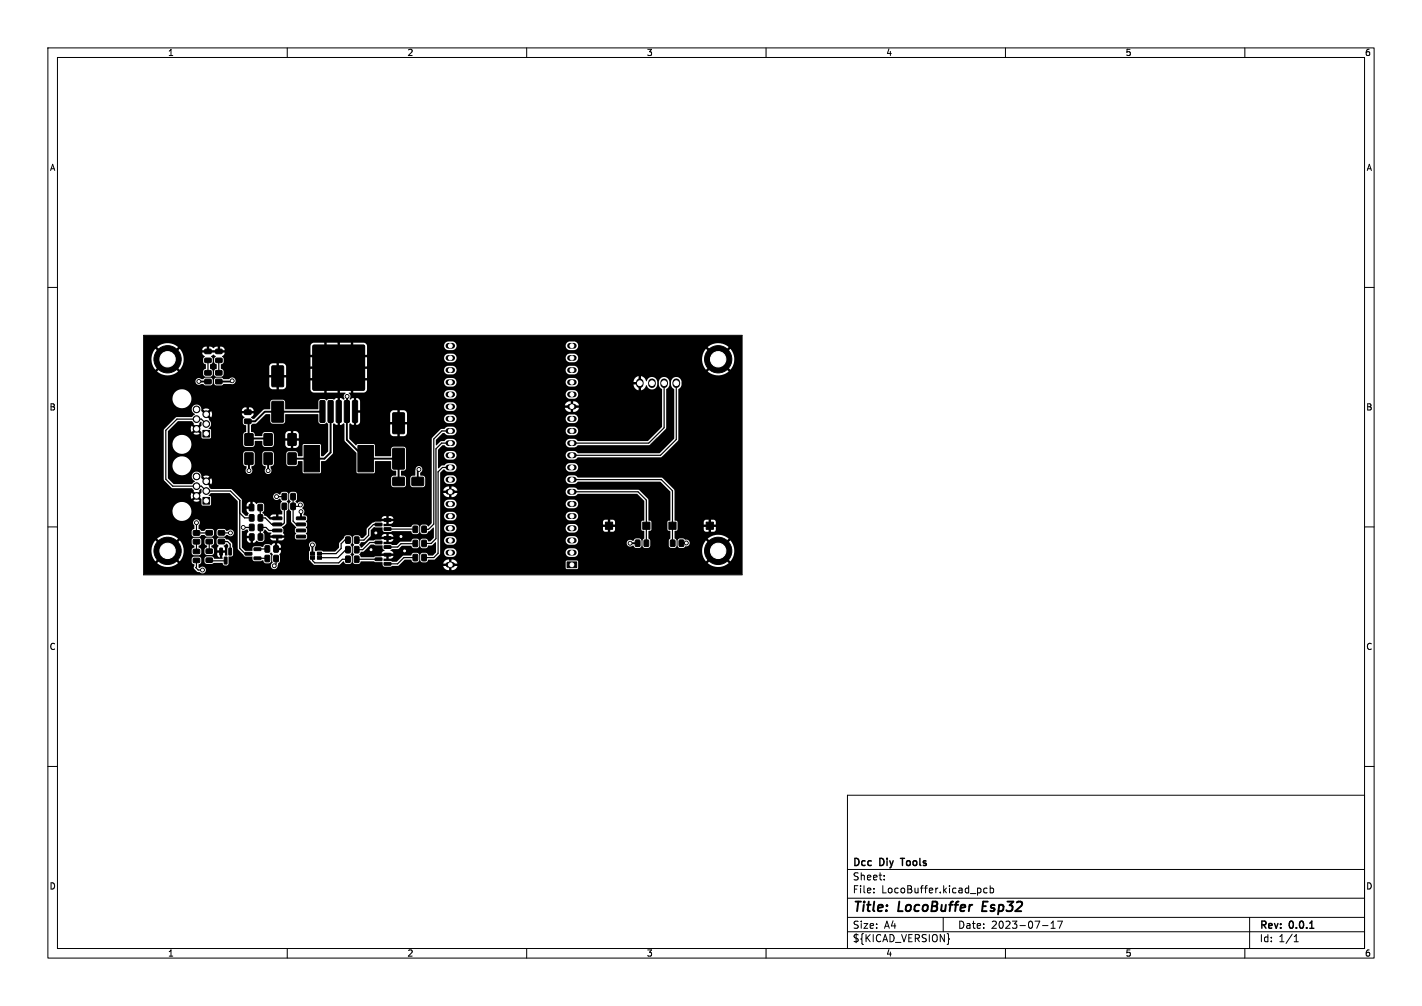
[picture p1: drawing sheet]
<svg xmlns="http://www.w3.org/2000/svg" width="297mm" height="210mm" viewBox="0 0 297 210" stroke-linecap="round" stroke-linejoin="round" font-family="sans-serif">
<defs><g id="words">
<g font-size="2.8">
<text x="178" y="190.9">Title:</text>
<text x="187.7" y="190.9">LocoBuffer</text>
<text x="206" y="190.9">Esp32</text>
</g>
<g font-size="2.1">
<text x="178" y="184">Sheet:</text>
<text x="178" y="181.2">Dcc</text>
<text x="183.8" y="181.2">Diy</text>
<text x="188.9" y="181.2">Tools</text>
<text x="178" y="186.7">File:</text>
<text x="184.1" y="186.7">LocoBuffer.kicad_pcb</text>
<text x="178" y="196.9">${KICAD_VERSION}</text>
<text x="178" y="194.1">Size:</text>
<text x="184.7" y="194.1">A4</text>
<text x="200" y="194.1">Date:</text>
<text x="207" y="194.1">2023-07-17</text>
<text x="263" y="194.3">Rev:</text>
<text x="263" y="196.9">Id:</text>
<text x="267.1" y="196.9">1/1</text>
<text x="269.4" y="194.3">0.0.1</text>
</g>
<g font-size="1.8">
<text x="35" y="11.9">1</text>
<text x="85" y="11.9">2</text>
<text x="135" y="11.9">3</text>
<text x="185" y="11.9">4</text>
<text x="235" y="11.9">5</text>
<text x="285" y="11.9">6</text>
<text x="10.3" y="35.9">A</text>
<text x="285.4" y="35.9">A</text>
<text x="10.3" y="85.9">B</text>
<text x="285.3" y="85.9">B</text>
<text x="10.3" y="135.9">C</text>
<text x="285.3" y="135.9">C</text>
<text x="10.3" y="185.9">D</text>
<text x="285.3" y="185.9">D</text>
<text x="35" y="199.9">1</text>
<text x="85" y="199.9">2</text>
<text x="135" y="199.9">3</text>
<text x="185" y="199.9">4</text>
<text x="235" y="199.9">5</text>
<text x="285" y="199.9">6</text>
</g>
</g></defs>
<g fill="none" stroke="#000" stroke-width=".21">
<path d="M10 10h277v190h-277zM12 12h273v186h-273zM60 10v2M110 10v2M160 10v2M210 10v2M260 10v2M10 60h2M285 60h2M30 70h125v50h-125zM10 110h2M285 110h2"/>
<path d="M10 160h2M285 160h2M177 166h108v32h-108zM60 198v2M110 198v2M160 198v2M177 194.5h108M177 191.5h108M177 187.5h108M177 181.5h108M182.5 186.3v.1M182.5 185.5v.1"/>
<path d="M184.7 183.6v.1M184.7 182.8v.1M197 191.5v3M198.1 195.8l.2 .2-.2 .2M204.8 185.5v.8M206.2 185.5l-.5-.1-.2 .3 .1 .6h.6M206.8 185.5l.4-.1 .3 .3-.1 .6h-.6M206.8 184.9v1.5M210 198v2M217.7 193.2h1.2M219.5 193.8h.9M219.5 192.7l.5-.4v1.5"/>
<path d="M220.9 192.3h1l-.7 1.5M260 198v2M261 191.5v6.5M270.3 196.6h.9M270.3 195.5l.4-.4v1.5"/>
</g>
<path d="M188.1 179.2h.8M273.6 193.8h.8" fill="none" stroke="#000" stroke-width=".3"/>
<g fill="none" stroke="#000" stroke-width=".4">
<path d="M41.5 79.6l1.9 .1M48.5 79.5l-.2 .2h-2.6M51.9 87.9v3.6h4.2M52 95.8v2.5M56 95.8v2.5M67.3 85.9l-12 .1-2 2h-1.6M69 85.9v8.5l-1.3 1.4h-6.7M72.5 82.7l-.1 9.1 4 4h6.9v4.7M72.5 85.8l-.1 .1M87.5 98l-.2 .3v2.2M62.9 106.8v1.4M65.3 115.5v.1"/>
<path d="M65.3 113.8v1.7M131.6 113.4h1.6M142 113.4h1.3M205.4 188.2l-.3 2h1"/>
</g>
<g fill="#000" stroke="#000" stroke-width=".21">
<path d="M42.8 77.4l1.2-.1 .1 .3v.6l-.2 .1h-1l-.2-.2zM42.8 79.2h1.2l.1 .2v.6l-.2 .2-1-.1-.2-.2zM42.8 72.9h1.2l.1 .2v.6l-.2 .1h-1l-.2-.2zM42.8 74.8h1.2l.1 .2v.6l-.2 .1h-1l-.2-.2zM45.1 77.4l1.1-.1 .2 .3v.6l-.3 .1h-.9l-.2-.2zM45.1 79.2h1.1l.2 .2v.6l-.3 .2-.9-.1-.2-.2zM45.1 72.9h1.2l.1 .2v.6l-.2 .1h-1l-.2-.2zM45.1 74.8h1.2l.1 .2v.6l-.2 .1h-1l-.2-.2zM65.4 72.1h5.1v4.4h-5.1zM71 72.1h5.1v4.4h-5.1zM42.4 89.8h1.4v1.4h-1.4zM51.1 87.5h1.2l.2 .2v.6l-.3 .1h-1l-.2-.2z"/>
<path d="M51.1 85.6h1.2l.2 .2v.6l-.3 .2-1-.1-.2-.2zM51.2 90.6h1.6v2.3h-1.6zM51.2 94.6h1.6v2.3h-1.6zM55.2 90.6h1.6v2.3h-1.6zM55.2 94.6h1.6v2.3h-1.6zM56.8 83.8l2.2-.1 .2 .2 .1 4-.2 .2h-2.1l-.2-.1zM56.8 76.4h2.2l.2 .1 .1 4-.2 .2h-2.1l-.2-.1zM60.2 94.6h1.6v2.3h-1.6zM60.2 90.6h1.6v2.3h-1.6zM63.5 93h3.2v5.5h-3.2zM65.4 77h5.1v4.4h-5.1zM65.4 72.1h10.7v9.3h-10.7z"/>
<path d="M66.9 83.7l.8-.1 .2 .2v4.2l-.2 .2h-.7l-.2-.2zM68.6 83.7l.7-.1 .3 .2v4.2l-.3 .2h-.6l-.2-.2zM70.3 83.7l.7-.1 .3 .2v4.2l-.3 .2h-.6l-.2-.2zM71 77h5.1v4.4h-5.1zM72 83.7l.7-.1 .3 .2v4.2l-.3 .2h-.6l-.2-.2zM73.7 83.7l.7-.1 .3 .2v4.2l-.3 .2h-.6l-.2-.2zM74.7 93h3.3v5.5h-3.3zM82.1 93.6l2.2-.1 .2 .2v4l-.2 .2-2 .1-.3-.2zM82.1 86.2l2.2-.1 .2 .2v4l-.2 .2h-2l-.3-.1zM40.4 116.6l1.2-.1 .1 .2v.6l-.2 .2h-1l-.2-.3zM40.4 114.7l1.2-.1 .1 .3v.6l-.2 .1h-1l-.2-.2zM40.4 112.6h1.2l.1 .2v.6l-.2 .2h-1l-.2-.3z"/>
<path d="M40.4 110.8h1.2l.1 .2v.6l-.2 .2-1-.1-.2-.2zM42.4 103.8h1.4v1.4h-1.4zM43.1 116.5h1.2l.1 .2v.6l-.2 .1h-1l-.2-.2zM43.1 114.6h1.2l.1 .2v.6l-.2 .1h-1l-.2-.2zM43.1 112.6h1.1l.2 .2v.6l-.2 .2-1-.1-.2-.2zM43.1 110.8l1.1-.1 .2 .3v.6l-.2 .1h-1l-.2-.2zM45.9 114.4l.6 .1-.1 1.4-.5-.1zM45.6 110.8l1.2-.1 .1 .3v.6l-.2 .1h-1l-.2-.2zM45.6 112.6h1.2l.1 .2v.6l-.2 .2-1-.1-.2-.2zM46.9 116.3l.5 .1-.1 1.3h-.5zM47.8 114.4l.6 .1-.1 1.4-.5-.1zM52.1 107.5l.7-.1 .3 .2v1l-.2 .2h-.6l-.2-.1z"/>
<path d="M52.1 109.5l.7-.1 .3 .2v1l-.2 .2h-.6l-.2-.1zM51.2 115.3h1.3l.1 .5-1.3 .1zM52.1 105.3h.7l.2 .1v1l-.1 .2-.6 .1-.3-.2zM52.1 111.5l.7-.1 .3 .2v1l-.2 .2h-.6l-.2-.1zM54 107.5l.7-.1 .2 .2v1l-.2 .2h-.6l-.2-.1zM54 109.5l.7-.1 .2 .2v1l-.1 .2h-.7l-.2-.1zM53.1 116.3h1.3l.1 .5h-1.4zM53.1 114.4h1.3l.1 .5h-1.4zM53.9 105.3h.7l.3 .1v1l-.2 .2-.6 .1-.2-.2zM54 111.5l.7-.1 .2 .2v1l-.1 .2h-.7l-.2-.1zM55.4 114l.7-.1 .2 .2v.9l-.1 .3h-.6l-.3-.2zM55.4 116l.7-.1 .2 .2v.9l-.1 .3h-.6l-.3-.2z"/>
<path d="M57 107.9h1.8l.1 .5-1.9 .1zM57 109.2h1.8l.1 .5-1.9 .1zM57 110.5h1.8l.1 .5h-1.9zM57 111.8l1.8-.1 .1 .5-1.9 .1zM57.2 114l.7-.1 .3 .2v.9l-.2 .3h-.6l-.2-.2zM57.2 116l.7-.1 .3 .2v.9l-.2 .3h-.6l-.2-.2zM59 103h.7l.2 .1v1l-.2 .3h-.6l-.2-.2zM59 105.1l.7-.1 .2 .2v1l-.2 .2h-.6l-.2-.1zM60.8 103h.7l.2 .1v1l-.1 .3h-.6l-.3-.2zM60.8 105.1l.7-.1 .2 .2v1l-.1 .2h-.6l-.3-.1zM61.9 111.8l1.8-.1 .1 .5-1.8 .1zM61.9 110.5h1.8l.1 .5h-1.8z"/>
<path d="M61.9 109.2h1.8l.1 .5-1.8 .1zM61.9 107.9h1.8l.1 .5-1.8 .1zM64.9 116.1h.8v.7h-.8zM64.9 115.2h.8v.7h-.8zM66.3 115.2h.8v.7h-.8zM66.3 116.1h.8v.7h-.8zM72.2 112.1h.7l.3 .1v1l-.2 .2-.6 .1-.2-.2zM72.2 116.1h.7l.3 .1v1l-.2 .2-.6 .1-.2-.2zM72.2 114.1h.7l.3 .1v1l-.2 .2-.6 .1-.2-.2zM74.1 112.1h.7l.2 .1v1l-.1 .2-.7 .1-.2-.2zM74.1 116.1h.7l.2 .1v1l-.1 .2-.7 .1-.2-.2zM74.1 114.1h.7l.2 .1v1l-.1 .2-.7 .1-.2-.2z"/>
<path d="M78.4 113h1.3l.1 .5h-1.4zM78.4 116.5h1.3l.1 .5h-1.4zM78.4 109.2h1.3l.1 .5-1.4 .1zM80.2 113.9h1.4l.1 .5-1.4 .1zM80.2 112h1.4l.1 .5-1.4 .1zM80.2 117.4h1.4l.1 .5-1.4 .1zM80.2 115.5h1.4l.1 .5-1.4 .1zM80.2 110.2h1.4l.1 .5h-1.4zM80.2 108.3h1.4l.1 .5h-1.4zM82.1 99.7h2.3v1.6h-2.3zM86.3 115.8l.7-.1 .2 .2 .1 .9-.2 .3h-.6l-.2-.2zM86.3 112.8h.7l.2 .1 .1 1-.2 .2h-.6l-.2-.1z"/>
<path d="M86.3 109.9l.7-.1 .2 .2 .1 1-.2 .2h-.6l-.2-.2zM86.1 99.7h2.3v1.6h-2.3zM88.1 115.8l.7-.1 .3 .2v.9l-.2 .3h-.6l-.2-.2zM88.1 112.8h.7l.3 .1v1l-.2 .2h-.6l-.2-.1zM88.1 109.9l.7-.1 .3 .2v1l-.2 .2h-.6l-.2-.2zM118.5 117.3h2v1.2h-2zM126.5 109h1.4v1.5h-1.4zM132.7 112.8l.7-.1 .3 .2v.9l-.2 .3h-.6l-.2-.2zM134.2 109h1.6v1.5h-1.6zM134.6 112.8l.7-.1 .2 .2v.9l-.1 .3h-.7l-.2-.2zM140.1 112.8l.7-.1 .2 .2v.9l-.1 .3h-.7l-.2-.2zM139.7 109h1.5v1.5h-1.5z"/>
<path d="M141.9 112.8l.7-.1 .2 .2v.9l-.1 .3h-.6l-.3-.2zM147.5 109h1.5v1.5h-1.5z"/>
<circle cx="35" cy="75" r="2.85"/>
<circle cx="41.5" cy="79.6" r=".4"/>
<circle cx="48.5" cy="79.5" r=".4"/>
<circle cx="150" cy="75" r="2.85"/>
<circle cx="41" cy="87.5" r=".7"/>
<circle cx="41" cy="99.5" r=".7"/>
<circle cx="41" cy="85.5" r=".7"/>
<circle cx="41" cy="89.5" r=".7"/>
<circle cx="43.1" cy="88.5" r=".7"/>
<circle cx="43.1" cy="86.5" r=".7"/>
<circle cx="52" cy="98.3" r=".4"/>
<circle cx="56" cy="98.3" r=".4"/>
<circle cx="72.5" cy="82.8" r=".4"/>
<circle cx="87.5" cy="98" r=".4"/>
<circle cx="35" cy="115" r="2.85"/>
<circle cx="41" cy="109.1" r=".4"/>
<circle cx="41" cy="101.5" r=".7"/>
<circle cx="41" cy="103.5" r=".7"/>
<circle cx="42.3" cy="119" r=".4"/>
<circle cx="43.1" cy="102.5" r=".7"/>
<circle cx="43.1" cy="100.5" r=".7"/>
<circle cx="48.1" cy="111.3" r=".4"/>
<circle cx="50.8" cy="110.1" r=".4"/>
<circle cx="57.3" cy="118.1" r=".4"/>
<circle cx="57.8" cy="103.7" r=".4"/>
<circle cx="62.7" cy="105.4" r=".4"/>
<circle cx="62.9" cy="106.8" r=".4"/>
<circle cx="65.2" cy="113.8" r=".4"/>
<circle cx="77.5" cy="114.8" r=".4"/>
<circle cx="78.5" cy="111.2" r=".4"/>
<circle cx="83.8" cy="112" r=".4"/>
<circle cx="84.5" cy="115" r=".4"/>
<circle cx="131.6" cy="113.4" r=".4"/>
<circle cx="143.3" cy="113.4" r=".4"/>
<circle cx="150" cy="115" r="2.85"/>
</g>
<g fill="none" stroke="#000" stroke-width="1.2">
<path d="M93.7 79.8h.7M93.7 77.3h.7M93.7 74.7h.8M93.7 72.2h.8M119.1 79.8h.7M119.1 77.3h.7M119.1 74.7h.7M119.1 72.2h.7M93.7 97.6h.7M93.7 95h.7M93.7 92.5h.7M93.7 90h.7"/>
<path d="M93.7 87.4h.7M93.7 84.9h.7M93.7 82.3h.7M119.1 97.6h.7M119.1 95h.7M119.1 92.5h.7M119.1 90h.7M119.1 87.4h.7M119.1 84.9h.7M119.1 82.3h.7M93.7 115.4h.7M93.7 112.8h.7"/>
<path d="M93.7 110.3h.7M93.7 107.7h.7M93.7 105.2h.7M93.7 102.7h.7M93.7 100.1h.7M93.7 117.9h.7M119.1 115.4h.7M119.1 112.8h.7M119.1 110.3h.7M119.1 107.7h.7M119.1 105.2h.7M119.1 102.7h.7"/>
<path d="M119.1 100.1h.7"/>
</g>
<path d="M133.6 79.8v.4M136.2 79.8v.4M138.7 79.8v.4M141.2 79.8v.4" fill="none" stroke="#000" stroke-width="1.6"/>
<g fill="none" stroke="#000" stroke-width=".25">
<path d="M43.4 75.2v2.6M45.7 75.3v2.5M43.1 88.5l-1-1h-5.1l-2.4 2.3v10.2l1.5 1.5h6l1 1h5.1l1.9 2v10l1.1 1.1h.7M94.1 92.5h-1.9l-1.1 1.2v18.8l-1 1h-1.5M94.1 90h-1.8l-1.7 1.7v17.7l-1.1 1.1h-.9M94.1 97.6h-1.7l-.9 .9v17l-.9 .9h-2M138.7 80v9.3l-3.2 3.2h-16M141.2 80v11.7l-3.2 3.3h-18.5M41 111.3h2.7M41 109.1v2M41 112.9v2.2M41 117v1.4l-.1 .1 .5 .5h.9"/>
<path d="M43.7 112.9v2.2M43.8 117.1h3.3M46.2 113.1h1.3l.6 .5v1.5M46.3 111.3h1.8M50.1 107.1l1 1h1.5M50.8 110.1h1.7M50.8 110.1h.1M53.8 116.5h2M53.9 114.6h1.9M54.4 106v2.1M54.4 110.1v2.2M54.4 110.1h1.2l.6 .6h1.7"/>
<path d="M57.7 116.6v1.1l-.4 .4M57.8 103.7h1.6M59.4 105.7v3.5l-.3 .3h-2.3l-1.4-1.4h-1M61.2 103.7v5.1l.7 .7h1M62.7 105.4l-.3 .3h-1.2M65.3 116.4v.6l.4 .5h5l.8-.7h1.2M72.7 112.8h-.7l-.7 .7v1l-1.1 1.1h-3.5M72.7 114.8h-.4l-1.7 1.6h-3.9M74.5 116.8h4.6M79.1 109.5h-1.1l-1 1v1.3l-1 1h-1.5M79.1 113.2h-1.8l-1.6 1.6h-1.2M80.9 110.5h5.8"/>
<path d="M86.7 116.4h-2.3l-1.3 1.3h-2.2M86.7 113.5h-3l-.6 .7h-2.2M119.5 102.7h13.8l1.7 1.7v9M119.5 100.1h18.6l2.4 2.3v10.7"/>
</g>
<path d="M30 70.1h125l-.1 49.9h-124.8l-.1-5h1.6l.2 1.1 .7 1.1 1.3-1.2 .2 .3-1.2 1.3a3.4 3.4 0 0 0 4.4 0l-.3-.3h3.1l.2 .3 .4 .3-.1 .5 .1 .4 .6 .6 .6 .1a.73 .73 0 0 0 1-.1 .73 .73 0 0 0-.1-1.1 .73 .73 0 0 0-1.1 .3l-.1-.2v-.5l.4-.3 .1-.4h.7l.4 .5h1.2l.3-.2h1.8l.4 .5 .8-.1 .1-.2v-1.5l.7-.1 .3-.3v-1.3l-.3-1.2-.6-.6-.6-.1-.4-.3h-1.1l-.4 .2v.9l.4 .5-.3 .4v.6h1.6v-.5l-.3-.5 .6-.4 .4 .3-.2 .7v1.4l-.5 .1v-.6h-.6l.1 1.2-1.7 .1-.5-.5h-1.2l-.4 .4v.6h-.7v-.6l-.2-.3-1.3-.1-.4 .3-.1 .8h-3.1l-.9-1 .3-.3 1.2 1.2 .6-.8 .2-1h1.7l.4 .5h1.1l.4-.2 .1-.4h.7l.2 .4 .3 .1h1.1l.4-.4h.7v.6l.5 .4v-1h-1.2l-.2-1a.37 .37 0 0 1-.4-.5l.4-.2 .2-.3v-.7l-.4-.4-1.1-.1-.3 .2-.2 .3 .2 1a.37 .37 0 0 1 .4 .5l-.5 .3-.1 .8h-.7v-.7l-.5-.4v-.3l.4-.2 .1-.2v-1l-.4-.2h-1.1l-.5 .4v.7l.2 .3 .4 .2v.3l-.5 .4-.1 .8h-1.7a3.3 3.3 0 0 0-.8-2.6l-1.1 1.2-.4-.2 1.2-1.4a3.4 3.4 0 0 0-4.4 0l1.2 1.4-.3 .2-1.2-1.2a3.3 3.3 0 0 0-.9 2.2h-1.6v-3.4h10l.2 .3 .3 .2h1.1l.5-.4h.6l.4 .3h1.2l.2-.1 .2-.4h.5l.2 .4 .3 .1h1.1l.4-.3h.4a.71 .71 0 0 0 1 0 .71 .71 0 0 0-.1-1 .71 .71 0 0 0-1 .1h-.3l-.4-.4h-1.1l-.4 .4-.1 .7h-.5v-.7l-.3-.3-1.3-.1-.4 .4h-.6l-.6-.4v-.7a.72 .72 0 0 0 0-1.1 .72 .72 0 0 0-1.1 .1 .72 .72 0 0 0 .2 1v.7l-.4 .2-.2 .3v.7h-10v-4.8h6a1.98 1.98 0 0 0 2.9 1.7 1.98 1.98 0 0 0 .2-3.4 1.98 1.98 0 0 0-3.1 1.4v.3h-6v-6.7h4.2l1.8 1.8h4.1l.4 .5-.1 .1 .5 .5-.3 .4-.6-.5-.2 .6 .2 .6 .6-.4 .3 .3-.5 .5 .9 .2 .4-.2-.5-.5 .4-.3 .5 .5v1.1l.2 .2h1.5l.2-.1 .1-1.6-.5-.3 .4-.6 4 .1 1.6 1.6 .1 10.1 1.4 1.4 1.6 .1v.6l.3 .3h1.4l.5-.1 .3 .4 .2 .2h.8l.4-.3v-1.2l-.1-.3a.23 .23 0 0 1 0-.3 .23 .23 0 0 1 .2-.1 .44 .44 0 0 1 .1 .7l.1 1.3a.75 .75 0 0 0-.2 1 .75 .75 0 0 0 1.1 .2l.3-1 .4-.4v-1.1l-.2-.4 .3-.3 .1-.5-1.3-.1v-.5h1.3l-.1-.5h5.9l.2 .5v.6l-.2 .3 .1 1.6 1.1 1.1h5.1l.9-.7 .3 .4 .4 .2 .8-.1 .3-.5h.2l.1 .4 .3 .1 .7 .1 .4-.2 .2-.4h2.7l.3 .2 1.4-.1 .1 .8 .4 .2 2.8-.2 .6-.5h9.9v.5l-1 .1 .4 .6 .5 .2h.3l.1-.7h.4v.7l.6-.1 .5-.4h22.7l.3 .3h2.1l.3-.3-.1-1.3-.2-.2-2.2 .1-.2 .2v1.2h-22.7l.1-.3-1.1-.1 .1-.4 1-.1-.2-.4-.5-.4h-.5v.7h-.4l-.1-.7a1.12 1.12 0 0 0-1.2 .8h-8.9l.9-.8h1.2l.3 .4 .3 .2h.7l.3-.2 .2-.3h.2l.2 .4 1 .1 .5-.6 1.4-.1 .9-.9 .1-.3h.8l.3 .5 .5 .2h1.1a.91 .91 0 0 0 .8-.7h22.7l.2 .4 .4 .3 1.2 .1a.9 .9 0 0 0 .8-1.3h25.9l.2 1.1 .7 1.1 1.1-1.2 .4 .3-1.2 1.3a3.4 3.4 0 0 0 4.4 0l-1.2-1.4 .3-.2 1.2 1.2a3.3 3.3 0 0 0 0-4.4l-1.1 1.2-.4-.2 1.2-1.4a3.4 3.4 0 0 0-4.4 0l1.2 1.4-.3 .2-1.2-1.2a3.3 3.3 0 0 0-.9 2.2h-25.9l-.7-.5h-1a.9 .9 0 0 0-.9 1h-22.7v-.2a.9 .9 0 0 0-.9-.8h-.9a.9 .9 0 0 0-.9 1h-.8v-2.6h.8l.3 .5 .5 .3h1a.9 .9 0 0 0 .9-.8h22.7l.3 .5 .6 .3h1l.5-.3h10.4v.2a.73 .73 0 0 0 1.2 .3h.2l.5 .5 .9-.1 .3-.3v-1.1l-.2-.3-.3-.2h-.7l-.5 .5-.3-.1a.7 .7 0 0 0-.7 0 .7 .7 0 0 0-.4 .6h-10.4l.1-.1a.9 .9 0 0 0-.7-1.4h-.9a.9 .9 0 0 0-.9 1h-22.7v-.2a.9 .9 0 0 0-.9-.8h-.9a.9 .9 0 0 0-.9 1h-.8v-2.5h.8l.3 .5 .5 .3h1a.9 .9 0 0 0 .9-.8h22.7l.2 .4 .4 .3 1.2 .1a.9 .9 0 0 0 .8-.7h5.2l.3 .5h.7v-1h.6v1h.5l.4-.3 .1-.7h-2.6v.5h-5.2a.89 .89 0 0 0-.4-1h6.6v-1h.6v1h1v-.5l-.4-.5h-1.7l-.4 .3-.1 .7-6.9-.1a.9 .9 0 0 0-.9 1h-22.7v-.2a.9 .9 0 0 0-.9-.8h-.9a.9 .9 0 0 0-.9 1h-.8v-2.6h.8l.3 .5 .6 .3h1.2l.3-.3 .3-.5h22.7l.1 .2a.89 .89 0 0 0 .8 .6h1a.9 .9 0 0 0 .8-.9 .9 .9 0 0 0-.9-.9h-.9a.9 .9 0 0 0-.9 1h-22.7v-.2a.9 .9 0 0 0-.9-.8h-.9a.9 .9 0 0 0-.9 1h-.8v-2.5h.8l.3 .5 .6 .3 1.2-.1 .3-.2 .3-.5h22.7l.1 .2a.89 .89 0 0 0 .8 .6h1a.9 .9 0 0 0 .8-1 .9 .9 0 0 0-.9-.8h-.9a.9 .9 0 0 0-.9 1h-22.7v-.2a.9 .9 0 0 0-.9-.8h-.9a.9 .9 0 0 0-.9 1h-.8v-2.9h1.7v.5h-1l.1 .3 .4 .5 .7 .1v-.7l.4-.1 .1 .8a1.12 1.12 0 0 0 1.2-.9h-1l-.1-.1h23.7l.3 .5 .6 .3 1-.1 .7-.4h12.3l1.6 1.5v4l-.5 .1-.2 .3 .1 1.6 .6 .3v1.5l-.4 .4v1.2l.1 .2 .4 .2h.7l.3-.3 .1-1.2-.4-.5v-1.5l.6-.3 .1-1.6-.2-.3-.5-.1v-4.3l-1.9-2-12.8-.1-.7-.4h-1a.9 .9 0 0 0-.9 1h-23.7l.1-.4h1l-.1-.3-.4-.4-.7-.1v.6l-.4 .1-.1-.7a1.12 1.12 0 0 0-1.2 .8h-.7v-2.2h.8l.3 .5 .6 .3h1.2l.3-.3 .3-.5h22.7l.3 .5 .6 .3h1l.7-.5h17.2l2.1 2.2v5.9l-.5 .1-.1 .3v1.6l.6 .3v1.5l-.3 .4v1.2l.1 .2 .4 .2 .8-.1 .3-.4h.2l.2 .3 .2 .2h.8l.4-.3a.8 .8 0 0 0 .8-.3 .8 .8 0 0 0 0-.9l-.3-.2h-.5l-.4-.3-.9 .1-.3 .3v1.1h-.2v-1.1l-.4-.5v-1.5h.5l.1-.3h5.5l.4 .5h1.6l.5-.3v-.7h-1v1h-.5v-1h-1v.5h-5.5v-1h8v-.7l-.4-.3h-.6v1h-.5v-1l-.9 .1-.1 .9h-5.5v-.7l-.6-.2v-6.3l-2.6-2.6h-17.6l-.7-.5h-1a.9 .9 0 0 0-.9 1h-22.7v-.2a.9 .9 0 0 0-.9-.8h-.9a.9 .9 0 0 0-.9 1h-.8v-1.5l.7-.7h.3l.6 .5h1.1l.5-.3 .3-.5h22.7l.2 .4 .4 .3 1.2 .1a.9 .9 0 0 0 .9-.9 .9 .9 0 0 0-.9-.9h-.9a.9 .9 0 0 0-.9 1h-22.7v-.2a.9 .9 0 0 0-.9-.8l-1.2 .1a.84 .84 0 0 1-1 .4l-.7 .6-.1-.1v-2.6h1.2l.1 .2a.89 .89 0 0 0 .8 .6h1.2l.3-.3 .3-.5h22.7l.3 .5 .6 .3h1l.7-.4h17.4l3.6-3.6v-10.7a1.31 1.31 0 0 0 .6-1.6 1.11 1.11 0 0 0-1.1-.9 1.11 1.11 0 0 0-1.1 1l.1 .9 .6 .7v10.2l-3 3.1h-17.1l-.7-.4-1-.1a.9 .9 0 0 0-.9 1h-22.7v-.2a.9 .9 0 0 0-.9-.8h-.9a.9 .9 0 0 0-.9 1h-1.2v-1.2l.9-.9 .5-.1 .6 .5h1.1a.91 .91 0 0 0 .8-.8h22.7l.3 .5 .6 .3h1l.7-.5h14.9l3.5-3.5v-8.1l.2-.1a1.44 1.44 0 0 0 .3-2 1.11 1.11 0 0 0-1.2-.5 1.11 1.11 0 0 0-.8 1l.1 .9 .6 .7v7.8l-3 2.9-14.6 .1-.7-.5h-1a.9 .9 0 0 0-.9 1h-22.7v-.2a.9 .9 0 0 0-.9-.8h-1l-.7 .5h-.7l-.9 .9-.2-.1v-1.1l1.4-1.4h.5l.6 .4h1.1a.91 .91 0 0 0 .8-.7h22.7l.2 .4 .4 .3 1.2 .1a.9 .9 0 0 0 .9-.9 .9 .9 0 0 0-.9-.9h-.9a.9 .9 0 0 0-.9 1h-22.7v-.2a.9 .9 0 0 0-.9-.8h-1l-.7 .4-.7 .1-1.9 1.9v17.7l-.7 .7-.5-.4h-.7l-.4 .2-.1 .2v1.2l.1 .2 .4 .2 .8-.1 .3-.4 .4-.2 .7-.7 .1 .1v2.1l-.8 .7h-.4l-.2-.4-.2-.1h-1l-.2 .4v1l.2 .5h1l.2-.1 .2-.4 .8-.1 .8-.6 .1 2.1-.7 .7h-1l-.2-.4-.2-.2-1 .1-.2 .3v1.1h-.2v-1l-.2-.3-.3-.2h-.7l-.5 .6h-1.7l-1.4 1.3-2.7-.2 .1-.5h1.4l.3-.1 .3-.4h-1v.5h-.5v-.5l-2.3 .1-.3 .1h-2.7l-.4-.5 .3-.6 .7-.1 1.5-1.4 2.4 .2v.7l.4 .3-.5 .3-.1 .3h2.5l-.3-.4-.3-.1v-.2l.3-.2h1.3l.8-.7h1.8l.3 .4 .3 .2 1-.2 .2-.4-.1-1.2-.4-.2-.7-.1-.3 .2-.2 .5h-2.2l-.9 .7-2.7-.2v-.5h.6v-.5h.5v.5h.6l.4-.5h-2.5l-2.5 .2-1.6 1.5h-.2l-.4-.5 .3-.6 .9-.1 1.1-1.1h3.4v-.5h.5v.5h1l-.3-.4-.3-.1h-1.5l-.4 .5h-2.4l.1-1.3 .7-.7 1.7 .1 .1 .7 .4 .2h1.3l.3-.1h3.9l.3 .4 .3 .2h.7l.4-.3 .1-1.3-.5-.4-.9 .1-.4 .4h-3.9l-.3-.1-1.5-.1 .1-.4h1.4l.3-.2 .3-.4h-1v.6h-.5v-.6l-2.3 .1-.6 .2-1.1 1.1-.1 1.4-.7 .7h-.5l-.2-.4-.3-.1h-.8l-.3 .1-.1 .4 .1 1.2a.28 .28 0 0 1 .2 .3 .28 .28 0 0 1-.2 .2l-.1 1.3 .3 .4-.3 .5v1h-.2v-1l-.3-.4 .3-.6v-1l-.3-.4 .3-.5v-1l-.2-.4-.2-.1h-.8l-.3 .1-.2 .4-.9 1-.1 1-.8 .8h-2.5l-.3-.2-1.2 .2-.2-.2v-.6a.71 .71 0 0 0-.3-1.2 .71 .71 0 0 0-1 .7h-5.9l-.7-.4v.9h-.5l-.1-.9-.4 .1-.2 .4-.5-.3h-.8l-.5 .6-1.8-.2-.3 .3-.1 .7h-1.4l-.8-.7v-1.7h1.1l.2 .6 .5 .1v-.9h-.7v.2h-1.1v-1.7l.9-.4 .4 .1a.42 .42 0 0 1-.2 .7v.6h1.2v1.4l.5-.1 .3-.4 .4 .3 .9-.1 .3-.3v-.4h1.2l.3 .4 .3 .1h1.8l.3-.1 .3-.4h-1.2v.5h-.5v-.5h-2.5v-.9a.3 .3 0 0 1-.3-.3 .3 .3 0 0 1 .3-.3l.1-.3 .7 .6 .7 .1-.3 .6h3l-.3-.5 .1-.8a.33 .33 0 0 1-.1-.6l.7-.7v-2.4l.4-.6v-1.1l-.3-.4 .3-.5h.2l.3 .5-.3 .4v1.1l.4 .6v2.1l.8 .9a.28 .28 0 0 1 .3 .3 .28 .28 0 0 1-.3 .3v.6l.3 .3-.3 .5 .1 .7 .3 .1h1.9l.2-.4v-.4l-.2-.4 .2-.5v-.4l-.2-.4 .2-.4-.1-.7a.33 .33 0 0 1 .1-.6v-.1h18.1l-.3-.4-.3-.2h-.4v.6h-.5v-.6l-.6 .1-.4 .5h-15.6v-.5l-.2-.1-.5-.1v-.3a1.03 1.03 0 0 0-.3-1.3 .74 .74 0 0 0 .1-1.2 .74 .74 0 0 0-1.2 .3l-.3-.4 .3-.5v-1.1l-.3-.4h-.8l-.3 .1-.2 .4v1h-.2v-1.1l-.3-.4h-.9l-.5 .5a.89 .89 0 0 0-1.4 .4 .7 .7 0 0 0 .4 .7 .7 .7 0 0 0 .8-.2h.2l.4 .6-.3 .4v1.1l.3 .5 .1 .6-.8 .1-.1 1.1h-1.7l-.6-.5h1.9v-.6h-.9l-.4 .6h-.6l-.6-.3-.4-.6 .4-.6v-1.1l-.2-.3-.3-.1h-.7l-.5 .2-.2-.3-.5-.1v1.4h-1.3l.1 .5 .4 .5-.3 .5h-.5l-.7-.8v-1.2h1.8v-.9a.78 .78 0 0 0-.8 .9h-1v-1.4l-2.2-2.2h-4.3l-.4-.5 .1-.1-.5-.5 .4-.4 .5 .5 .1-.2 .1-.6-.2-.5-.5 .5-.4-.3 .5-.5a1.19 1.19 0 0 0-1.3 0l.5 .5-.3 .3-.6-.5a1.04 1.04 0 0 0-.6-1.3 1.04 1.04 0 0 0-1.3 .7 1.04 1.04 0 0 0 .6 1.3l-.6 .6-3.9-.1-1.1-1.2v-2.6h.9v.3a1.98 1.98 0 0 0 2.4 1.7 1.98 1.98 0 0 0 1.5-2.4h10.9l.2 .3 .5 .3v.4a.72 .72 0 0 0 0 1 .72 .72 0 0 0 1.1-.1 .72 .72 0 0 0-.1-1v-.4l.5-.2 .2-.3h1.6a.59 .59 0 0 0 .7 .5v.5a.72 .72 0 0 0 0 1 .72 .72 0 0 0 1.1-.1 .72 .72 0 0 0-.1-1v-.4l.5-.2 .2-.3v-2.2l-.2-.2-.3-.2h-1.5l-.3 .3-.1 2.3h-1.6v-2.2l-.2-.2-.3-.2h-1.5l-.3 .3-.1 2.3h-10.9v-.1a1.98 1.98 0 0 0-2.2-1.4 1.98 1.98 0 0 0-1.7 1.9h-.9v-4.4h.9v.2a1.98 1.98 0 0 0 3.1 1.4 1.98 1.98 0 0 0-.2-3.4 1.98 1.98 0 0 0-2.9 1.8h-.9v-2.8l2-2.1h3l.8 1.2-.3 .3-.6-.5a1.19 1.19 0 0 0 0 1.3l.6-.5 .2 .2-.4 .6a1.19 1.19 0 0 0 1.3 0l-.5-.5 .3-.3 .6 .5v1.1l.1 .2h1.8l.1-.2v-1.5l-.5-.3a1.17 1.17 0 0 0 0-1.9l.1-.1-.4-.6 .3-.3 .5 .5 .2-.7h6.2l.2 .4 .4 .3-.4 .5v.6a.71 .71 0 0 0 .7 .6v1.4l-.4 .2-.2 .3v2.1l.3 .4 1.7 .1 .4-.4 .1-.9h1.4l.2 1 .3 .3h1.6l.4-.5h2.4l.2 .4 .2 .2 1.3 .1a.86 .86 0 0 0 1.1-.7v-.8h-1.1v1.5h-.6v-1.5h-1.1v.8h-2.4v-1.3h5.2l-.1-1.1-.2-.2-.4-.2h-.4v1.5h-.6v-1.5a.86 .86 0 0 0-1.1 .7v.8h-2.4v-.9l-.3-.3-1.6-.1a.9 .9 0 0 0-.6 .8h-1.5a.79 .79 0 0 0-.8-.9v-1.4l.3-.2 .9-.1 1.9-1.9h.9l.1 1.5 .1 .3 .4 .2 2.3-.1 .2-.4 .1-1.5h6.9v1.5l.2 .3 .2 .2h.8l.5-.3 .3 .3v5.8l-.9 .9h-.5v-2.2l-.2-.3h-3.5l-.2 .2-.1 2.3h-.9l-.1-.7-.3-.3h-1.5l-.3 .2-.2 .3v2.1l.2 .3 .2 .2h1.6l.3-.3 .1-.7h.9l.1 2.2 .1 .3h3.5l.3-.3v-2.2l.9-.1 1.5-1.6 .1-6.1 .2-.1 .7 .3v-5.6l-.5 .2a.34 .34 0 0 1-.6 0h-.8l-.4 .3-.4-.3-1 .1-.3 .3-.1 1.7h-6.8l-.1-1.5-.2-.4h-2.4l-.4 .4-.1 1.5-1.4 .1-1.9 1.9h-.4l-.3-.3 .4-.3 .2-.5-8.7 .1-.2-.6-.5 .5-.4-.3 .2-.2h9.6a.78 .78 0 0 0-1-.8v.8h-.5v-.8h-.3a.75 .75 0 0 0-.7 .8h-7.1l.3-.3a1.19 1.19 0 0 0-1.3 0l.5 .5-.3 .3-.6-.5a1.04 1.04 0 0 0-.6-1.3 1.04 1.04 0 0 0-1.3 .7 1.04 1.04 0 0 0 .6 1.3l-.6 .6h-3.3l-2.6 2.5v10.5h-4.2v-16.9h6a1.98 1.98 0 0 0 2.9 1.8 1.98 1.98 0 0 0 .2-3.4 1.98 1.98 0 0 0-3.1 1.4v.2h-6v-3.6h10.8a.73 .73 0 0 0 .5 .7 .73 .73 0 0 0 .7-.1h.5l.4 .3h1.1l.3-.2 .1-.3h.3l.2 .3 .3 .2h1.1l.4-.3h1.5a.7 .7 0 0 0 1-.5 .7 .7 0 0 0-.6-.9h7.6l.1 1.9 .2 .4 .4 .2h.8v-2.5h.6v2.5h6.5l.3 .5 .4 .2h2.2v-2.6h.5v2.6h2.3v-2.6h.5v2.6h1.1v.2a1.07 1.07 0 0 0-.2 1.2h-.2l-.7-.3v5.6l.7-.3 .2 .1 .1 3.5 2.4 2.6v3.9l.2 .3h3.5l.2-.3 .1-2.2h3.2l.2 1.7 .3 .2 .6 .1v1l-.7 .1-.3 .3v1.5l.2 .3 .3 .2h2.1l.3-.2 .2-.3h.9l.2 .3 .2 .2h2.3l.4-.4v-1.6l-.3-.3-.7-.1v-.6a.71 .71 0 0 0 .3-.9 .71 .71 0 0 0-.9-.4 .71 .71 0 0 0-.5 .8v1.1l-.7 .1-.3 .3v1.5h-.9l-.1-1.6-.3-.3-.6-.1v-.9l.7-.1 .3-.4v-4l-.2-.4-.3-.2-2.3 .1-.3 .4-.1 1.5h-3.2l-.1-2.2-.1-.3h-3.5l-.3 .3-1.4-1.4v-1.2h8.5l.2 .4 .4 .2h2.3l.4-.2 .2-.3v-1.9h-1.5v2.5h-.5v-2.5h-1.5v1.8h-8.5v-1.9l.2-.1 .5 .3h.7a.75 .75 0 0 0 .8-.6h7.8v-2.5h.5v2.5h1.5v-.6h7.7l.1 .2a.89 .89 0 0 0 .8 .6h1.2l.3-.3 .3-.5h22.7l.3 .5 .3 .3h1.2a.9 .9 0 0 0 .9-.9 .9 .9 0 0 0-.9-.9h-.9a.9 .9 0 0 0-.9 1h-22.7v-.2a.9 .9 0 0 0-.9-.8h-.9a.9 .9 0 0 0-.9 1h-7.7v-1.3l-.3-.4-.4-.2h-2.1l-.4 .2-.3 .4v1.9h-6.3v-1.9h-.8v2.5h-.5v-3.1h1.3v-.6h17.5l.2 .4 .4 .3 1.2 .1a.9 .9 0 0 0 .8-1.2h23.7v.5h-1l.1 .3 .4 .5 .7 .1v-.7h.4l.1 .7a1.12 1.12 0 0 0 1.2-.9h-1l-.1-.1 .1-.4h1a1.11 1.11 0 0 0-1.2-.8l-.1 .7h-.4v-.7h-.2a1.1 1.1 0 0 0-1 .8h-22.7a.91 .91 0 0 0-.8-.6h-.9a.9 .9 0 0 0-.9 1h-17.5v-1.2a.75 .75 0 0 0-.8-.7v2.5h-.5v-2.5l-.9 .3 .1-1h19.6l.1 .2a.89 .89 0 0 0 .8 .6h1.2l.3-.3 .3-.5h22.7l.3 .5 .3 .3h1.2a.9 .9 0 0 0 .9-.9 .9 .9 0 0 0-.9-.9h-.9a.9 .9 0 0 0-.9 1h-22.7v-.2a.9 .9 0 0 0-.9-.8h-.9a.9 .9 0 0 0-.9 1h-19.6l-.3-.4 3.4-.1 .4-.5 .1-1.5h16l.3 .5 .6 .3 1.2-.1 .3-.2 .3-.5h22.7l.1 .2a.89 .89 0 0 0 .8 .6h1l.6-.4h11.7l.3 .7 .8 .5v-1h.4l.1 1a1.56 1.56 0 0 0 1.1-1.1 1.16 1.16 0 0 0 1.2 .9 1.16 1.16 0 0 0 1.1-1v-.7a1.15 1.15 0 0 0-1.2-.9 1.15 1.15 0 0 0-1.1 .9l-.1-.1a1.31 1.31 0 0 0-1-1l-.1 1h-.4v-1l-.2 .1a1.3 1.3 0 0 0-.9 1.1l.8 .1v.4l-12.5 .1a.9 .9 0 0 0-.7-1.4h-.9a.9 .9 0 0 0-.9 1h-22.7v-.2a.9 .9 0 0 0-.9-.8h-.9a.9 .9 0 0 0-.9 1h-16v-.5h-2.9v2.6h-.5v-2.6h-8.5v1.9h-5.7l.4-.2 .2-.4 .1-1.9h-11.4l-.6 .4h-1.1l-.4-.3-1.1-.1-.4 .3-.1 .9h-.3v-.7l-.4-.4h-1.1l-.4 .2-.4 .1a.73 .73 0 0 0-.8-.2 .73 .73 0 0 0-.5 .6h-10.8v-4.6h1.6l.2 1.1 .7 1.1 1.3-1.2 .2 .3-1.2 1.3a3.4 3.4 0 0 0 4.4 0l-1.2-1.4 .3-.2 1.2 1.2a3.3 3.3 0 0 0 .6-3.5h4.1l.2 .4 .4 .3-.4 .5v.6l.2 .4 .4 .2v.8l-.5 .4-.1 .8 .2 .4 .3 .1h1.1l.4-.4v-.9l-.5-.4v-.8l.5-.5v-.7l-.3-.5 .5-.4 .5 .4-.4 .5v.7l.6 .5v.8l-.5 .4-.1 .9 .2 .3 .3 .1h1.1l.4-.3h13.1v-1.2h5v1.8h2.9v-1.9h.5v1.9h2.3v-1.9h.5v1.9h5.7v-1.5h16l.3 .5 .6 .3 1.2-.1 .3-.2 .3-.5h22.7a.9 .9 0 0 0 .9 .8l1-.1a.9 .9 0 0 0 .8-.9 .9 .9 0 0 0-.9-.8h-.9a.9 .9 0 0 0-.9 1h-22.7v-.2a.9 .9 0 0 0-.9-.8h-.9a.9 .9 0 0 0-.9 1h-16v-.4h-2.9v1.9h-.5v-1.9l-13.5 .1v-.6h16.9v-1.7h16.1l.2 .5 .3 .3h1.2a.9 .9 0 0 0 .9-.8h22.7l.3 .5 .6 .3h1.2l.5-.6h25.9l.2 1.1 .7 1.1 1.1-1.2 .4 .3-1.2 1.3a3.4 3.4 0 0 0 4.4 0l-1.2-1.4 .3-.2 1.2 1.2a3.3 3.3 0 0 0 0-4.4l-1.1 1.2-.4-.2 1.2-1.4a3.4 3.4 0 0 0-4.4 0l1.2 1.3-.3 .3-1.2-1.2-.7 1.1-.2 1.1h-25.9a.9 .9 0 0 0-.8-1.2h-.9a.9 .9 0 0 0-.9 1h-22.7v-.2a.9 .9 0 0 0-.9-.8h-.9a.9 .9 0 0 0-.8 1h-16.1v-.2h-2.9v1.9h-.5v-1.9h-2.3v1.9h-.5v-1.9h-2.3v1.9h-.5v-1.9h-2.9v1.9h-5l-.5-.6-1-.1v2.5h-.6v-2.5l-.9 .1-.5 .4-.1 2h-9.5v-.9l-.6-.5v-.8l.5-.2 .1-.4v-.6l-.3-.5 .4-.3h29.9v-1.8h16.1l.2 .5 .3 .2 1.2 .1a.9 .9 0 0 0 .9-.8h22.7l.3 .5 .3 .2 1.2 .1a.9 .9 0 0 0 .9-.9 .9 .9 0 0 0-.9-.9h-.9a.9 .9 0 0 0-.9 1h-22.7v-.2a.9 .9 0 0 0-.9-.8h-.9a.9 .9 0 0 0-.8 1h-16.1l-.2-.5-.4-.2-2.3-.1v2.6h-.5v-2.6h-2.3v2.6h-.5v-2.6h-2.3v2.6h-.5v-2.6h-2.2l-.4 .2-.2 .4-.1 2h-18l.1-.5-8.8 .1-.3-.6h9.1a.77 .77 0 0 0-.9-.7v.7h-.5v-.7h-.6l-.3 .3-.4-.3h-.5v.7h-.5v-.7a.77 .77 0 0 0-1 .7h-4.4l-.3-.3-1.2 1.2-.3-.3 1.2-1.3a3.4 3.4 0 0 0-4.4 0l1.2 1.2-.2 .4-1.3-1.2-.7 1.1-.2 1.1h-1.6zM41.9 88.1l.2 .1v.6l-.6 .5-.3-.3 .5-.5-.1-.1zM41.9 102.1l.2 .1v.6l-.6 .6-.3-.4 .5-.5-.1-.1z" fill="#000"/>
<g fill="#fff" stroke="#fff" stroke-width=".21">
<circle cx="77.5" cy="114.7" r=".2"/>
<circle cx="78.5" cy="111.3" r=".2"/>
<circle cx="83.7" cy="112" r=".2"/>
<circle cx="84.5" cy="115" r=".2"/>
<circle cx="65.2" cy="113.7" r=".2"/>
<circle cx="87.5" cy="98" r=".2"/>
<circle cx="41" cy="109.1" r=".2"/>
<circle cx="50.8" cy="110.1" r=".2"/>
<circle cx="131.6" cy="113.4" r=".2"/>
<circle cx="57.8" cy="103.7" r=".2"/>
<circle cx="41.5" cy="79.6" r=".2"/>
<circle cx="62.9" cy="106.8" r=".2"/>
<circle cx="143.4" cy="113.3" r=".2"/>
<circle cx="42.3" cy="119" r=".2"/>
<circle cx="62.7" cy="105.4" r=".2"/>
<circle cx="57.3" cy="118.1" r=".2"/>
<circle cx="48.1" cy="111.3" r=".2"/>
<circle cx="72.5" cy="82.7" r=".2"/>
<circle cx="48.5" cy="79.5" r=".2"/>
<circle cx="56" cy="98.3" r=".2"/>
<circle cx="52" cy="98.3" r=".2"/>
<circle cx="38" cy="83.2" r="1.72"/>
<circle cx="38" cy="92.8" r="1.72"/>
<circle cx="43.1" cy="90.5" r=".44"/>
<circle cx="41" cy="89.5" r=".44"/>
<circle cx="43.1" cy="88.5" r=".44"/>
<circle cx="41" cy="87.5" r=".44"/>
<circle cx="43.1" cy="86.5" r=".44"/>
<circle cx="41" cy="85.5" r=".44"/>
<circle cx="38" cy="97.2" r="1.72"/>
<circle cx="38" cy="106.8" r="1.72"/>
<circle cx="43.1" cy="104.5" r=".45"/>
<circle cx="41" cy="103.5" r=".45"/>
<circle cx="43.1" cy="102.5" r=".45"/>
<circle cx="41" cy="101.5" r=".45"/>
<circle cx="43.1" cy="100.5" r=".45"/>
<circle cx="41" cy="99.5" r=".45"/>
<circle cx="35" cy="75" r="1.6"/>
<circle cx="35" cy="115" r="1.6"/>
<circle cx="150" cy="115" r="1.6"/>
<circle cx="150" cy="75" r="1.6"/>
<circle cx="119.5" cy="117.9" r=".4"/>
<circle cx="119.5" cy="115.4" r=".4"/>
<circle cx="119.5" cy="112.8" r=".4"/>
<circle cx="119.5" cy="110.3" r=".4"/>
<circle cx="119.5" cy="107.7" r=".4"/>
<circle cx="119.5" cy="105.2" r=".4"/>
<circle cx="119.5" cy="102.7" r=".4"/>
<circle cx="119.5" cy="100.1" r=".4"/>
<circle cx="119.5" cy="97.6" r=".4"/>
<circle cx="119.5" cy="95" r=".4"/>
<circle cx="119.5" cy="92.5" r=".4"/>
<circle cx="119.5" cy="90" r=".4"/>
<circle cx="119.5" cy="87.4" r=".4"/>
<circle cx="119.5" cy="84.9" r=".4"/>
<circle cx="119.5" cy="82.3" r=".4"/>
<circle cx="119.5" cy="79.8" r=".4"/>
<circle cx="119.5" cy="77.3" r=".4"/>
<circle cx="119.5" cy="74.7" r=".4"/>
<circle cx="119.5" cy="72.2" r=".4"/>
<circle cx="94.1" cy="72.2" r=".4"/>
<circle cx="94.1" cy="74.7" r=".4"/>
<circle cx="94.1" cy="77.3" r=".4"/>
<circle cx="94.1" cy="79.8" r=".4"/>
<circle cx="94.1" cy="82.3" r=".4"/>
<circle cx="94.1" cy="84.9" r=".4"/>
<circle cx="94.1" cy="87.4" r=".4"/>
<circle cx="94.1" cy="90" r=".4"/>
<circle cx="94.1" cy="92.5" r=".4"/>
<circle cx="94.1" cy="95" r=".4"/>
<circle cx="94.1" cy="97.6" r=".4"/>
<circle cx="94.1" cy="100.1" r=".4"/>
<circle cx="94.1" cy="102.7" r=".4"/>
<circle cx="94.1" cy="105.2" r=".4"/>
<circle cx="94.1" cy="107.7" r=".4"/>
<circle cx="94.1" cy="110.3" r=".4"/>
<circle cx="94.1" cy="112.8" r=".4"/>
<circle cx="94.1" cy="115.4" r=".4"/>
<circle cx="94.1" cy="117.9" r=".4"/>
<circle cx="133.6" cy="80" r=".5"/>
<circle cx="136.2" cy="80" r=".5"/>
<circle cx="138.7" cy="80" r=".5"/>
<circle cx="141.3" cy="80" r=".5"/>
</g>
<use href="#words"/>
</svg>
